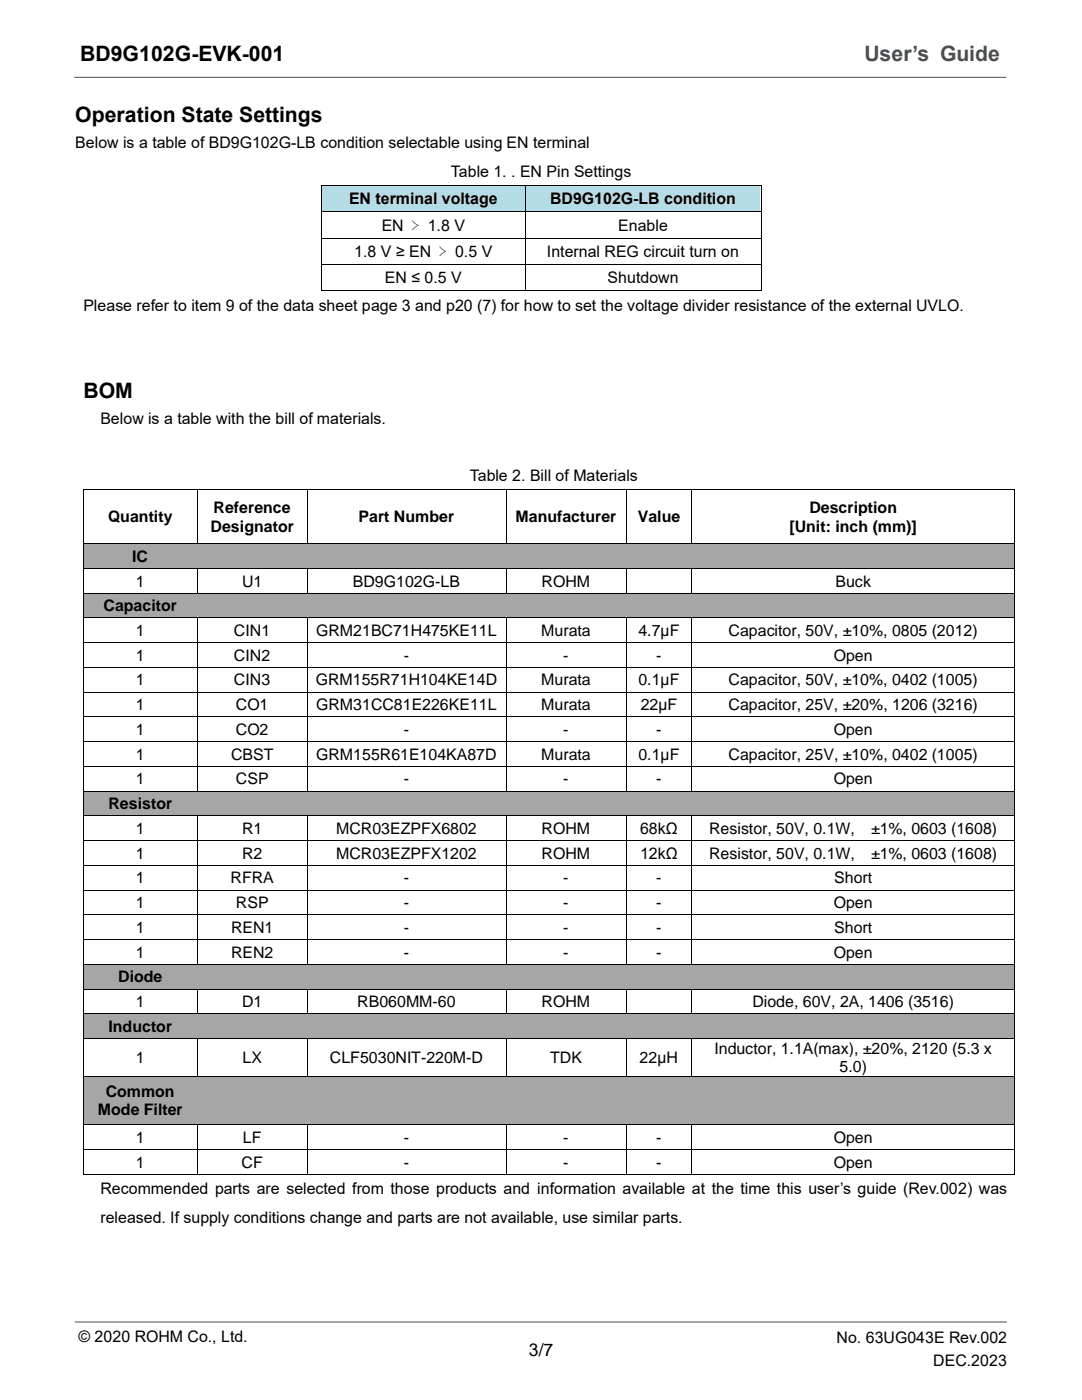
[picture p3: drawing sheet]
<svg xmlns="http://www.w3.org/2000/svg" width="216mm" height="279mm" viewBox="0 0 216 279" stroke-linecap="round" stroke-linejoin="round" font-family="sans-serif">
<defs><g id="words">
<g font-size="4.2">
<text x="16" y="12.2">BD9G102G-EVK-001</text>
<text x="15" y="24.3">Operation State Settings</text>
<text x="16.6" y="79.4">BOM</text>
</g>
<text font-size="4.2" fill="#444f58" x="172.5" y="12.2">User’s Guide</text>
<text font-size="3.5" x="105.6" y="270.7">3/7</text>
<g font-size="3.2">
<text x="15" y="29.6">Below is a table of BD9G102G-LB condition selectable using EN terminal</text>
<text x="90" y="35.3">Table 1. . EN Pin Settings</text>
<text x="69.7" y="40.8">EN terminal voltage</text>
<text x="109.8" y="40.8">BD9G102G-LB condition</text>
<text x="76.2" y="46">EN ≻ 1.8 V</text>
<text x="123.4" y="46.1">Enable</text>
<text x="70.7" y="51.3">1.8 V ≥ EN ≻ 0.5 V</text>
<text x="109.2" y="51.3">Internal REG circuit turn on</text>
<text x="76.8" y="56.6">EN ≤ 0.5 V</text>
<text x="121.3" y="56.6">Shutdown</text>
<text x="16.6" y="62.1">Please refer to item 9 of the data sheet page 3 and p20 (7) for how to set the voltage divider resistance of the external UVLO.</text>
<text x="20" y="84.7">Below is a table with the bill of materials.</text>
<text x="93.7" y="96">Table 2. Bill of Materials</text>
<text x="21.6" y="104.3">Quantity</text>
<text x="42" y="106.1">Designator</text>
<text x="42.6" y="102.5">Reference</text>
<text x="71.6" y="104.3">Part Number</text>
<text x="102.9" y="104.3">Manufacturer</text>
<text x="127.3" y="104.3">Value</text>
<text x="157.6" y="106.1">[Unit: inch (mm)]</text>
<text x="161.5" y="102.5">Description</text>
<text x="26.4" y="112.1">IC</text>
<text x="27.1" y="117.1">1</text>
<text x="48.3" y="117.1">U1</text>
<text x="70.4" y="117.1">BD9G102G-LB</text>
<text x="108.1" y="117.1">ROHM</text>
<text x="166.7" y="117.1">Buck</text>
<text x="20.7" y="122">Capacitor</text>
<text x="27.1" y="126.9">1</text>
<text x="27.1" y="131.9">1</text>
<text x="46.7" y="126.9">CIN1</text>
<text x="46.7" y="131.9">CIN2</text>
<text x="63.1" y="126.9">GRM21BC71H475KE11L</text>
<text x="80.6" y="131.9">-</text>
<text x="108" y="126.9">Murata</text>
<text x="112.4" y="131.9">-</text>
<text x="127.4" y="126.9">4.7µF</text>
<text x="131" y="131.9">-</text>
<text x="145.4" y="126.9">Capacitor, 50V, ±10%, 0805 (2012)</text>
<text x="166.4" y="131.9">Open</text>
<text x="27.1" y="136.8">1</text>
<text x="46.7" y="136.8">CIN3</text>
<text x="63" y="136.8">GRM155R71H104KE14D</text>
<text x="108" y="136.8">Murata</text>
<text x="127.4" y="136.8">0.1µF</text>
<text x="145.4" y="136.8">Capacitor, 50V, ±10%, 0402 (1005)</text>
<text x="27.1" y="141.8">1</text>
<text x="47.1" y="141.8">CO1</text>
<text x="63.1" y="141.8">GRM31CC81E226KE11L</text>
<text x="108" y="141.8">Murata</text>
<text x="127.9" y="141.8">22µF</text>
<text x="145.4" y="141.8">Capacitor, 25V, ±20%, 1206 (3216)</text>
<text x="27.1" y="146.7">1</text>
<text x="47.1" y="146.7">CO2</text>
<text x="80.6" y="146.7">-</text>
<text x="112.4" y="146.7">-</text>
<text x="131" y="146.7">-</text>
<text x="166.4" y="146.7">Open</text>
<text x="27.1" y="151.6">1</text>
<text x="46.1" y="151.6">CBST</text>
<text x="63.1" y="151.6">GRM155R61E104KA87D</text>
<text x="108" y="151.6">Murata</text>
<text x="127.4" y="151.6">0.1µF</text>
<text x="145.4" y="151.6">Capacitor, 25V, ±10%, 0402 (1005)</text>
<text x="21.6" y="161.5">Resistor</text>
<text x="27.1" y="156.6">1</text>
<text x="47.1" y="156.6">CSP</text>
<text x="80.6" y="156.6">-</text>
<text x="112.4" y="156.6">-</text>
<text x="131" y="156.6">-</text>
<text x="166.4" y="156.6">Open</text>
<text x="27.1" y="166.4">1</text>
<text x="48.3" y="166.4">R1</text>
<text x="67.1" y="166.4">MCR03EZPFX6802</text>
<text x="108.1" y="166.4">ROHM</text>
<text x="127.7" y="166.4">68kΩ</text>
<text x="141.5" y="166.4">Resistor, 50V, 0.1W,</text>
<text x="173.8" y="166.4">±1%, 0603 (1608)</text>
<text x="27.1" y="171.4">1</text>
<text x="48.3" y="171.4">R2</text>
<text x="67.1" y="171.4">MCR03EZPFX1202</text>
<text x="108.1" y="171.4">ROHM</text>
<text x="127.7" y="171.4">12kΩ</text>
<text x="141.5" y="171.4">Resistor, 50V, 0.1W,</text>
<text x="173.8" y="171.4">±1%, 0603 (1608)</text>
<text x="27.1" y="176.3">1</text>
<text x="46" y="176.3">RFRA</text>
<text x="80.6" y="176.3">-</text>
<text x="112.4" y="176.3">-</text>
<text x="131" y="176.3">-</text>
<text x="166.5" y="176.3">Short</text>
<text x="27.1" y="181.3">1</text>
<text x="47.1" y="181.3">RSP</text>
<text x="80.6" y="181.3">-</text>
<text x="112.4" y="181.3">-</text>
<text x="131" y="181.3">-</text>
<text x="166.4" y="181.3">Open</text>
<text x="27.1" y="186.2">1</text>
<text x="27.1" y="191.2">1</text>
<text x="46.1" y="186.2">REN1</text>
<text x="46.1" y="191.2">REN2</text>
<text x="80.6" y="186.2">-</text>
<text x="80.6" y="191.2">-</text>
<text x="112.4" y="186.2">-</text>
<text x="112.4" y="191.2">-</text>
<text x="131" y="186.2">-</text>
<text x="131" y="191.2">-</text>
<text x="166.4" y="191.2">Open</text>
<text x="166.5" y="186.2">Short</text>
<text x="23.6" y="196.1">Diode</text>
<text x="27.1" y="201">1</text>
<text x="48.3" y="201">D1</text>
<text x="71.3" y="201">RB060MM-60</text>
<text x="108.1" y="201">ROHM</text>
<text x="150.1" y="201">Diode, 60V, 2A, 1406 (3516)</text>
<text x="21.6" y="206">Inductor</text>
<text x="27.1" y="212.2">1</text>
<text x="48.4" y="212.2">LX</text>
<text x="65.8" y="212.2">CLF5030NIT-220M-D</text>
<text x="109.8" y="212.2">TDK</text>
<text x="127.7" y="212.2">22µH</text>
<text x="142.6" y="210.3">Inductor, 1.1A(max), ±20%, 2120 (5.3 x</text>
<text x="167.5" y="214">5.0)</text>
<text x="21.1" y="218.9">Common</text>
<text x="19.5" y="222.6">Mode Filter</text>
<text x="27.1" y="228.1">1</text>
<text x="27.1" y="233">1</text>
<text x="48.2" y="233">CF</text>
<text x="48.5" y="228.1">LF</text>
<text x="80.6" y="228.1">-</text>
<text x="80.6" y="233">-</text>
<text x="112.4" y="228.1">-</text>
<text x="112.4" y="233">-</text>
<text x="131" y="228.1">-</text>
<text x="131" y="233">-</text>
<text x="166.4" y="228.1">Open</text>
<text x="166.4" y="233">Open</text>
<text x="20" y="238.4">Recommended parts are selected from those products and information available at the time this user’s guide (Rev.002) was</text>
<text x="20" y="244.1">released. If supply conditions change and parts are not available, use similar parts.</text>
<text x="15.7" y="267.9">© 2020 ROHM Co., Ltd.</text>
<text x="167" y="268.1">No. 63UG043E Rev.002</text>
<text x="186.3" y="272.6">DEC.2023</text>
</g>
</g></defs>
<path d="M14.8 15.4h186M14.9 263.9h186" fill="none" stroke="#444f58" stroke-width=".2"/>
<g fill="#b3dce7">
<path d="M64.2 37.1h40.5v5.1h-40.5z" fill-rule="evenodd"/>
<path d="M66.1 37.9h36.8v3.6h-36.8z" fill-rule="evenodd"/>
<path d="M104.9 37.1h46.9v5.1h-46.9z" fill-rule="evenodd"/>
<path d="M106.7 37.9h43.2v3.6h-43.2z" fill-rule="evenodd"/>
</g>
<g fill="#000">
<path d="M64.1 36.9h.1v.2h-.1z" fill-rule="evenodd"/>
<path d="M64.1 36.9h.1v.2h-.1z" fill-rule="evenodd"/>
<path d="M104.7 36.9h.2v.2h-.2z" fill-rule="evenodd"/>
<path d="M151.8 36.9h.2v.2h-.2z" fill-rule="evenodd"/>
<path d="M151.8 36.9h.2v.2h-.2z" fill-rule="evenodd"/>
<path d="M64.1 42.2h.1v.2h-.1z" fill-rule="evenodd"/>
<path d="M64.1 47.5h.1v.1h-.1z" fill-rule="evenodd"/>
<path d="M64.1 52.7h.1v.2h-.1z" fill-rule="evenodd"/>
<path d="M64.1 58h.1v.1h-.1z" fill-rule="evenodd"/>
<path d="M64.1 58h.1v.1h-.1z" fill-rule="evenodd"/>
<path d="M104.7 42.2h.2v.2h-.2z" fill-rule="evenodd"/>
<path d="M104.7 47.5h.2v.1h-.2z" fill-rule="evenodd"/>
<path d="M104.7 52.7h.2v.2h-.2z" fill-rule="evenodd"/>
<path d="M104.7 58h.2v.1h-.2z" fill-rule="evenodd"/>
<path d="M151.8 42.2h.2v.2h-.2z" fill-rule="evenodd"/>
<path d="M151.8 47.5h.2v.1h-.2z" fill-rule="evenodd"/>
<path d="M151.8 52.7h.2v.2h-.2z" fill-rule="evenodd"/>
<path d="M151.8 58h.2v.1h-.2z" fill-rule="evenodd"/>
<path d="M151.8 58h.2v.1h-.2z" fill-rule="evenodd"/>
</g>
<g fill="none" stroke="#000" stroke-width=".2">
<path d="M64.2 37.1v5.1M64.2 37h40.5M104.8 37.1v5.1M104.9 37h46.9M151.9 37.1v5.1M64.2 42.4v5.1M64.2 47.6v5.1M64.2 52.9v5.1M64.2 42.3h40.5M64.2 47.5h40.5M64.2 52.8h40.5M64.2 58h40.5"/>
<path d="M104.8 42.4v5.1M104.8 47.6v5.1M104.8 52.9v5.1M104.9 42.3h46.9M104.9 47.5h46.9M104.9 52.8h46.9M104.9 58h46.9M151.9 42.4v5.1M151.9 47.6v5.1M151.9 52.9v5.1"/>
</g>
<g fill="#fff">
<path d="M16.7 97.8h22.6v10.6h-22.6z" fill-rule="evenodd"/>
<path d="M18.3 101.3h19.3v3.7h-19.3z" fill-rule="evenodd"/>
<path d="M39.4 97.8h21.8v10.6h-21.8z" fill-rule="evenodd"/>
<path d="M41.2 99.5h18.3v3.6h-18.3z" fill-rule="evenodd"/>
<path d="M41.2 103.1h18.3v3.7h-18.3z" fill-rule="evenodd"/>
<path d="M61.3 97.8h39.6v10.6h-39.6z" fill-rule="evenodd"/>
<path d="M63 101.3h36.2v3.7h-36.2z" fill-rule="evenodd"/>
<path d="M101 97.8h23.9v10.6h-23.9z" fill-rule="evenodd"/>
<path d="M102.7 101.3h20.5v3.7h-20.5z" fill-rule="evenodd"/>
<path d="M125 97.8h12.9v10.6h-12.9z" fill-rule="evenodd"/>
<path d="M126.7 101.3h9.6v3.7h-9.6z" fill-rule="evenodd"/>
<path d="M138 97.8h64.4v10.6h-64.4z" fill-rule="evenodd"/>
<path d="M139.8 99.5h61v3.6h-61z" fill-rule="evenodd"/>
<path d="M139.8 103.1h61v3.7h-61z" fill-rule="evenodd"/>
</g>
<g fill="#000">
<path d="M16.5 97.7h.2v.1h-.2z" fill-rule="evenodd"/>
<path d="M16.5 97.7h.2v.1h-.2z" fill-rule="evenodd"/>
<path d="M39.3 97.7h.2v.1h-.2z" fill-rule="evenodd"/>
<path d="M61.2 97.7h.2v.1h-.2z" fill-rule="evenodd"/>
<path d="M100.9 97.7h.2v.1h-.2z" fill-rule="evenodd"/>
<path d="M124.9 97.7h.2v.1h-.2z" fill-rule="evenodd"/>
<path d="M137.9 97.7h.2v.1h-.2z" fill-rule="evenodd"/>
<path d="M202.5 97.7h.1v.1h-.1z" fill-rule="evenodd"/>
<path d="M202.5 97.7h.1v.1h-.1z" fill-rule="evenodd"/>
</g>
<g fill="none" stroke="#000" stroke-width=".2">
<path d="M16.6 97.8v10.6M16.7 97.8h22.6M39.4 97.8v10.6M39.5 97.8h21.7M61.3 97.8v10.6M61.4 97.8h39.5M101 97.8v10.6M101.1 97.8h23.8M125 97.8v10.6M125.1 97.8h12.8M138 97.8v10.6M138.1 97.8h64.4"/>
<path d="M202.6 97.8v10.6"/>
</g>
<g fill="#a6a6a6">
<path d="M16.7 108.6h22.7v4.7h-22.7z" fill-rule="evenodd"/>
<path d="M18.3 109.2h19.3v3.6h-19.3z" fill-rule="evenodd"/>
<path d="M39.4 108.6h21.9v4.7h-21.9z" fill-rule="evenodd"/>
<path d="M41.2 109.2h18.3v3.6h-18.3z" fill-rule="evenodd"/>
<path d="M61.3 108.6h39.7v4.7h-39.7z" fill-rule="evenodd"/>
<path d="M63 109.2h36.2v3.6h-36.2z" fill-rule="evenodd"/>
<path d="M101 108.6h24v4.7h-24z" fill-rule="evenodd"/>
<path d="M102.7 109.2h20.5v3.6h-20.5z" fill-rule="evenodd"/>
<path d="M125 108.6h13v4.7h-13z" fill-rule="evenodd"/>
<path d="M126.7 109.2h9.6v3.6h-9.6z" fill-rule="evenodd"/>
<path d="M138 108.6h64.4v4.7h-64.4z" fill-rule="evenodd"/>
<path d="M139.8 109.2h61v3.6h-61z" fill-rule="evenodd"/>
</g>
<g fill="#000">
<path d="M16.5 108.4h.2v.2h-.2z" fill-rule="evenodd"/>
<path d="M39.3 108.4h.2v.2h-.2z" fill-rule="evenodd"/>
<path d="M39.5 108.4h.2v.2h-.2z" fill-rule="evenodd"/>
<path d="M61.2 108.4h.2v.2h-.2z" fill-rule="evenodd"/>
<path d="M61.4 108.4h.2v.2h-.2z" fill-rule="evenodd"/>
<path d="M100.9 108.4h.2v.2h-.2z" fill-rule="evenodd"/>
<path d="M101.1 108.4h.1v.2h-.1z" fill-rule="evenodd"/>
<path d="M124.9 108.4h.2v.2h-.2z" fill-rule="evenodd"/>
<path d="M125.1 108.4h.1v.2h-.1z" fill-rule="evenodd"/>
<path d="M137.9 108.4h.2v.2h-.2z" fill-rule="evenodd"/>
<path d="M138.1 108.4h.2v.2h-.2z" fill-rule="evenodd"/>
<path d="M202.5 108.4h.1v.2h-.1z" fill-rule="evenodd"/>
</g>
<path d="M16.6 108.6v4.7M16.7 108.5h22.6M39.7 108.5h21.5M61.6 108.5h39.3M101.2 108.5h23.7M125.2 108.5h12.7M138.3 108.5h64.2M202.6 108.6v4.7" fill="none" stroke="#000" stroke-width=".2"/>
<g fill="#fff">
<path d="M16.7 113.6h22.6v4.7h-22.6z" fill-rule="evenodd"/>
<path d="M18.3 114.1h19.3v3.6h-19.3z" fill-rule="evenodd"/>
<path d="M39.4 113.6h21.8v4.7h-21.8z" fill-rule="evenodd"/>
<path d="M41.2 114.1h18.3v3.6h-18.3z" fill-rule="evenodd"/>
<path d="M61.3 113.6h39.6v4.7h-39.6z" fill-rule="evenodd"/>
<path d="M63 114.1h36.2v3.6h-36.2z" fill-rule="evenodd"/>
<path d="M101 113.6h23.9v4.7h-23.9z" fill-rule="evenodd"/>
<path d="M102.7 114.1h20.5v3.6h-20.5z" fill-rule="evenodd"/>
<path d="M125 113.6h12.9v4.7h-12.9z" fill-rule="evenodd"/>
<path d="M126.7 114.1h9.6v3.6h-9.6z" fill-rule="evenodd"/>
<path d="M138 113.6h64.4v4.7h-64.4z" fill-rule="evenodd"/>
<path d="M139.8 114.1h61v3.6h-61z" fill-rule="evenodd"/>
</g>
<g fill="#000">
<path d="M16.5 113.3h.2v.2h-.2z" fill-rule="evenodd"/>
<path d="M39.3 113.3h.2v.2h-.2z" fill-rule="evenodd"/>
<path d="M39.5 113.3h.2v.2h-.2z" fill-rule="evenodd"/>
<path d="M61.2 113.3h.2v.2h-.2z" fill-rule="evenodd"/>
<path d="M61.4 113.3h.2v.2h-.2z" fill-rule="evenodd"/>
<path d="M100.9 113.3h.2v.2h-.2z" fill-rule="evenodd"/>
<path d="M101.1 113.3h.1v.2h-.1z" fill-rule="evenodd"/>
<path d="M124.9 113.3h.2v.2h-.2z" fill-rule="evenodd"/>
<path d="M125.1 113.3h.1v.2h-.1z" fill-rule="evenodd"/>
<path d="M137.9 113.3h.2v.2h-.2z" fill-rule="evenodd"/>
<path d="M138.1 113.3h.2v.2h-.2z" fill-rule="evenodd"/>
<path d="M202.5 113.3h.1v.2h-.1z" fill-rule="evenodd"/>
</g>
<g fill="none" stroke="#000" stroke-width=".2">
<path d="M16.6 113.5v4.8M16.7 113.4h22.6M39.4 113.5v4.8M39.7 113.4h21.5M61.3 113.5v4.8M61.6 113.4h39.3M101 113.5v4.8M101.2 113.4h23.7M125 113.5v4.8M125.2 113.4h12.7M138 113.5v4.8M138.3 113.4h64.2"/>
<path d="M202.6 113.5v4.8"/>
</g>
<g fill="#a6a6a6">
<path d="M16.7 118.5h22.7v4.7h-22.7z" fill-rule="evenodd"/>
<path d="M18.3 119h19.3v3.7h-19.3z" fill-rule="evenodd"/>
<path d="M39.4 118.5h21.9v4.7h-21.9z" fill-rule="evenodd"/>
<path d="M41.2 119h18.3v3.7h-18.3z" fill-rule="evenodd"/>
<path d="M61.3 118.5h39.7v4.7h-39.7z" fill-rule="evenodd"/>
<path d="M63 119h36.2v3.7h-36.2z" fill-rule="evenodd"/>
<path d="M101 118.5h24v4.7h-24z" fill-rule="evenodd"/>
<path d="M102.7 119h20.5v3.7h-20.5z" fill-rule="evenodd"/>
<path d="M125 118.5h13v4.7h-13z" fill-rule="evenodd"/>
<path d="M126.7 119h9.6v3.7h-9.6z" fill-rule="evenodd"/>
<path d="M138 118.5h64.4v4.7h-64.4z" fill-rule="evenodd"/>
<path d="M139.8 119h61v3.7h-61z" fill-rule="evenodd"/>
</g>
<g fill="#000">
<path d="M16.5 118.3h.2v.2h-.2z" fill-rule="evenodd"/>
<path d="M39.3 118.3h.2v.2h-.2z" fill-rule="evenodd"/>
<path d="M39.5 118.3h.2v.2h-.2z" fill-rule="evenodd"/>
<path d="M61.2 118.3h.2v.2h-.2z" fill-rule="evenodd"/>
<path d="M61.4 118.3h.2v.2h-.2z" fill-rule="evenodd"/>
<path d="M100.9 118.3h.2v.2h-.2z" fill-rule="evenodd"/>
<path d="M101.1 118.3h.1v.2h-.1z" fill-rule="evenodd"/>
<path d="M124.9 118.3h.2v.2h-.2z" fill-rule="evenodd"/>
<path d="M125.1 118.3h.1v.2h-.1z" fill-rule="evenodd"/>
<path d="M137.9 118.3h.2v.2h-.2z" fill-rule="evenodd"/>
<path d="M138.1 118.3h.2v.2h-.2z" fill-rule="evenodd"/>
<path d="M202.5 118.3h.1v.2h-.1z" fill-rule="evenodd"/>
</g>
<path d="M16.6 118.5v4.7M16.7 118.4h22.6M39.7 118.4h21.5M61.6 118.4h39.3M101.2 118.4h23.7M125.2 118.4h12.7M138.3 118.4h64.2M202.6 118.5v4.7" fill="none" stroke="#000" stroke-width=".2"/>
<g fill="#fff">
<path d="M16.7 123.4h22.6v4.8h-22.6z" fill-rule="evenodd"/>
<path d="M18.3 124h19.3v3.6h-19.3z" fill-rule="evenodd"/>
<path d="M39.4 123.4h21.8v4.8h-21.8z" fill-rule="evenodd"/>
<path d="M41.2 124h18.3v3.6h-18.3z" fill-rule="evenodd"/>
<path d="M61.3 123.4h39.6v4.8h-39.6z" fill-rule="evenodd"/>
<path d="M63 124h36.2v3.6h-36.2z" fill-rule="evenodd"/>
<path d="M101 123.4h23.9v4.8h-23.9z" fill-rule="evenodd"/>
<path d="M102.7 124h20.5v3.6h-20.5z" fill-rule="evenodd"/>
<path d="M125 123.4h12.9v4.8h-12.9z" fill-rule="evenodd"/>
<path d="M126.7 124h9.6v3.6h-9.6z" fill-rule="evenodd"/>
<path d="M138 123.4h64.4v4.8h-64.4z" fill-rule="evenodd"/>
<path d="M139.8 124h61v3.6h-61z" fill-rule="evenodd"/>
</g>
<g fill="#000">
<path d="M16.5 123.2h.2v.2h-.2z" fill-rule="evenodd"/>
<path d="M39.3 123.2h.2v.2h-.2z" fill-rule="evenodd"/>
<path d="M39.5 123.2h.2v.2h-.2z" fill-rule="evenodd"/>
<path d="M61.2 123.2h.2v.2h-.2z" fill-rule="evenodd"/>
<path d="M61.4 123.2h.2v.2h-.2z" fill-rule="evenodd"/>
<path d="M100.9 123.2h.2v.2h-.2z" fill-rule="evenodd"/>
<path d="M101.1 123.2h.1v.2h-.1z" fill-rule="evenodd"/>
<path d="M124.9 123.2h.2v.2h-.2z" fill-rule="evenodd"/>
<path d="M125.1 123.2h.1v.2h-.1z" fill-rule="evenodd"/>
<path d="M137.9 123.2h.2v.2h-.2z" fill-rule="evenodd"/>
<path d="M138.1 123.2h.2v.2h-.2z" fill-rule="evenodd"/>
<path d="M202.5 123.2h.1v.2h-.1z" fill-rule="evenodd"/>
</g>
<g fill="none" stroke="#000" stroke-width=".2">
<path d="M16.6 123.4v4.8M16.7 123.3h22.6M39.4 123.4v4.8M39.7 123.3h21.5M61.3 123.4v4.8M61.6 123.3h39.3M101 123.4v4.8M101.2 123.3h23.7M125 123.4v4.8M125.2 123.3h12.7M138 123.4v4.8M138.3 123.3h64.2"/>
<path d="M202.6 123.4v4.8"/>
</g>
<g fill="#fff">
<path d="M16.7 128.4h22.6v4.7h-22.6z" fill-rule="evenodd"/>
<path d="M18.3 128.9h19.3v3.7h-19.3z" fill-rule="evenodd"/>
<path d="M39.4 128.4h21.8v4.7h-21.8z" fill-rule="evenodd"/>
<path d="M41.2 128.9h18.3v3.7h-18.3z" fill-rule="evenodd"/>
<path d="M61.3 128.4h39.6v4.7h-39.6z" fill-rule="evenodd"/>
<path d="M63 128.9h36.2v3.7h-36.2z" fill-rule="evenodd"/>
<path d="M101 128.4h23.9v4.7h-23.9z" fill-rule="evenodd"/>
<path d="M102.7 128.9h20.5v3.7h-20.5z" fill-rule="evenodd"/>
<path d="M125 128.4h12.9v4.7h-12.9z" fill-rule="evenodd"/>
<path d="M126.7 128.9h9.6v3.7h-9.6z" fill-rule="evenodd"/>
<path d="M138 128.4h64.4v4.7h-64.4z" fill-rule="evenodd"/>
<path d="M139.8 128.9h61v3.7h-61z" fill-rule="evenodd"/>
</g>
<g fill="#000">
<path d="M16.5 128.2h.2v.1h-.2z" fill-rule="evenodd"/>
<path d="M39.3 128.2h.2v.1h-.2z" fill-rule="evenodd"/>
<path d="M61.2 128.2h.2v.1h-.2z" fill-rule="evenodd"/>
<path d="M100.9 128.2h.2v.1h-.2z" fill-rule="evenodd"/>
<path d="M124.9 128.2h.2v.1h-.2z" fill-rule="evenodd"/>
<path d="M137.9 128.2h.2v.1h-.2z" fill-rule="evenodd"/>
<path d="M202.5 128.2h.1v.1h-.1z" fill-rule="evenodd"/>
</g>
<g fill="none" stroke="#000" stroke-width=".2">
<path d="M16.6 128.3v4.8M16.7 128.2h22.6M39.4 128.3v4.8M39.5 128.2h21.7M61.3 128.3v4.8M61.4 128.2h39.5M101 128.3v4.8M101.1 128.2h23.8M125 128.3v4.8M125.1 128.2h12.8M138 128.3v4.8M138.1 128.2h64.4"/>
<path d="M202.6 128.3v4.8"/>
</g>
<g fill="#fff">
<path d="M16.7 133.3h22.6v4.8h-22.6z" fill-rule="evenodd"/>
<path d="M18.3 133.8h19.3v3.7h-19.3z" fill-rule="evenodd"/>
<path d="M39.4 133.3h21.8v4.8h-21.8z" fill-rule="evenodd"/>
<path d="M41.2 133.8h18.3v3.7h-18.3z" fill-rule="evenodd"/>
<path d="M61.3 133.3h39.6v4.8h-39.6z" fill-rule="evenodd"/>
<path d="M63 133.8h36.2v3.7h-36.2z" fill-rule="evenodd"/>
<path d="M101 133.3h23.9v4.8h-23.9z" fill-rule="evenodd"/>
<path d="M102.7 133.8h20.5v3.7h-20.5z" fill-rule="evenodd"/>
<path d="M125 133.3h12.9v4.8h-12.9z" fill-rule="evenodd"/>
<path d="M126.7 133.8h9.6v3.7h-9.6z" fill-rule="evenodd"/>
<path d="M138 133.3h64.4v4.8h-64.4z" fill-rule="evenodd"/>
<path d="M139.8 133.8h61v3.7h-61z" fill-rule="evenodd"/>
</g>
<g fill="#000">
<path d="M16.5 133.1h.2v.2h-.2z" fill-rule="evenodd"/>
<path d="M39.3 133.1h.2v.2h-.2z" fill-rule="evenodd"/>
<path d="M61.2 133.1h.2v.2h-.2z" fill-rule="evenodd"/>
<path d="M100.9 133.1h.2v.2h-.2z" fill-rule="evenodd"/>
<path d="M124.9 133.1h.2v.2h-.2z" fill-rule="evenodd"/>
<path d="M137.9 133.1h.2v.2h-.2z" fill-rule="evenodd"/>
<path d="M202.5 133.1h.1v.2h-.1z" fill-rule="evenodd"/>
</g>
<g fill="none" stroke="#000" stroke-width=".2">
<path d="M16.6 133.3v4.8M16.7 133.2h22.6M39.4 133.3v4.8M39.5 133.2h21.7M61.3 133.3v4.8M61.4 133.2h39.5M101 133.3v4.8M101.1 133.2h23.8M125 133.3v4.8M125.1 133.2h12.8M138 133.3v4.8M138.1 133.2h64.4"/>
<path d="M202.6 133.3v4.8"/>
</g>
<g fill="#fff">
<path d="M16.7 138.2h22.6v4.8h-22.6z" fill-rule="evenodd"/>
<path d="M18.3 138.8h19.3v3.6h-19.3z" fill-rule="evenodd"/>
<path d="M39.4 138.2h21.8v4.8h-21.8z" fill-rule="evenodd"/>
<path d="M41.2 138.8h18.3v3.6h-18.3z" fill-rule="evenodd"/>
<path d="M61.3 138.2h39.6v4.8h-39.6z" fill-rule="evenodd"/>
<path d="M63 138.8h36.2v3.6h-36.2z" fill-rule="evenodd"/>
<path d="M101 138.2h23.9v4.8h-23.9z" fill-rule="evenodd"/>
<path d="M102.7 138.8h20.5v3.6h-20.5z" fill-rule="evenodd"/>
<path d="M125 138.2h12.9v4.8h-12.9z" fill-rule="evenodd"/>
<path d="M126.7 138.8h9.6v3.6h-9.6z" fill-rule="evenodd"/>
<path d="M138 138.2h64.4v4.8h-64.4z" fill-rule="evenodd"/>
<path d="M139.8 138.8h61v3.6h-61z" fill-rule="evenodd"/>
</g>
<g fill="#000">
<path d="M16.5 138.1h.2v.1h-.2z" fill-rule="evenodd"/>
<path d="M39.3 138.1h.2v.1h-.2z" fill-rule="evenodd"/>
<path d="M61.2 138.1h.2v.1h-.2z" fill-rule="evenodd"/>
<path d="M100.9 138.1h.2v.1h-.2z" fill-rule="evenodd"/>
<path d="M124.9 138.1h.2v.1h-.2z" fill-rule="evenodd"/>
<path d="M137.9 138.1h.2v.1h-.2z" fill-rule="evenodd"/>
<path d="M202.5 138.1h.1v.1h-.1z" fill-rule="evenodd"/>
</g>
<g fill="none" stroke="#000" stroke-width=".2">
<path d="M16.6 138.2v4.8M16.7 138.2h22.6M39.4 138.2v4.8M39.5 138.2h21.7M61.3 138.2v4.8M61.4 138.2h39.5M101 138.2v4.8M101.1 138.2h23.8M125 138.2v4.8M125.1 138.2h12.8M138 138.2v4.8M138.1 138.2h64.4"/>
<path d="M202.6 138.2v4.8"/>
</g>
<g fill="#fff">
<path d="M16.7 143.2h22.6v4.7h-22.6z" fill-rule="evenodd"/>
<path d="M18.3 143.7h19.3v3.7h-19.3z" fill-rule="evenodd"/>
<path d="M39.4 143.2h21.8v4.7h-21.8z" fill-rule="evenodd"/>
<path d="M41.2 143.7h18.3v3.7h-18.3z" fill-rule="evenodd"/>
<path d="M61.3 143.2h39.6v4.7h-39.6z" fill-rule="evenodd"/>
<path d="M63 143.7h36.2v3.7h-36.2z" fill-rule="evenodd"/>
<path d="M101 143.2h23.9v4.7h-23.9z" fill-rule="evenodd"/>
<path d="M102.7 143.7h20.5v3.7h-20.5z" fill-rule="evenodd"/>
<path d="M125 143.2h12.9v4.7h-12.9z" fill-rule="evenodd"/>
<path d="M126.7 143.7h9.6v3.7h-9.6z" fill-rule="evenodd"/>
<path d="M138 143.2h64.4v4.7h-64.4z" fill-rule="evenodd"/>
<path d="M139.8 143.7h61v3.7h-61z" fill-rule="evenodd"/>
</g>
<g fill="#000">
<path d="M16.5 143h.2v.2h-.2z" fill-rule="evenodd"/>
<path d="M39.3 143h.2v.2h-.2z" fill-rule="evenodd"/>
<path d="M61.2 143h.2v.2h-.2z" fill-rule="evenodd"/>
<path d="M100.9 143h.2v.2h-.2z" fill-rule="evenodd"/>
<path d="M124.9 143h.2v.2h-.2z" fill-rule="evenodd"/>
<path d="M137.9 143h.2v.2h-.2z" fill-rule="evenodd"/>
<path d="M202.5 143h.1v.2h-.1z" fill-rule="evenodd"/>
</g>
<g fill="none" stroke="#000" stroke-width=".2">
<path d="M16.6 143.2v4.7M16.7 143.1h22.6M39.4 143.2v4.7M39.5 143.1h21.7M61.3 143.2v4.7M61.4 143.1h39.5M101 143.2v4.7M101.1 143.1h23.8M125 143.2v4.7M125.1 143.1h12.8M138 143.2v4.7M138.1 143.1h64.4"/>
<path d="M202.6 143.2v4.7"/>
</g>
<g fill="#fff">
<path d="M16.7 148.1h22.6v4.8h-22.6z" fill-rule="evenodd"/>
<path d="M18.3 148.7h19.3v3.6h-19.3z" fill-rule="evenodd"/>
<path d="M39.4 148.1h21.8v4.8h-21.8z" fill-rule="evenodd"/>
<path d="M41.2 148.7h18.3v3.6h-18.3z" fill-rule="evenodd"/>
<path d="M61.3 148.1h39.6v4.8h-39.6z" fill-rule="evenodd"/>
<path d="M63 148.7h36.2v3.6h-36.2z" fill-rule="evenodd"/>
<path d="M101 148.1h23.9v4.8h-23.9z" fill-rule="evenodd"/>
<path d="M102.7 148.7h20.5v3.6h-20.5z" fill-rule="evenodd"/>
<path d="M125 148.1h12.9v4.8h-12.9z" fill-rule="evenodd"/>
<path d="M126.7 148.7h9.6v3.6h-9.6z" fill-rule="evenodd"/>
<path d="M138 148.1h64.4v4.8h-64.4z" fill-rule="evenodd"/>
<path d="M139.8 148.7h61v3.6h-61z" fill-rule="evenodd"/>
</g>
<g fill="#000">
<path d="M16.5 147.9h.2v.2h-.2z" fill-rule="evenodd"/>
<path d="M39.3 147.9h.2v.2h-.2z" fill-rule="evenodd"/>
<path d="M61.2 147.9h.2v.2h-.2z" fill-rule="evenodd"/>
<path d="M100.9 147.9h.2v.2h-.2z" fill-rule="evenodd"/>
<path d="M124.9 147.9h.2v.2h-.2z" fill-rule="evenodd"/>
<path d="M137.9 147.9h.2v.2h-.2z" fill-rule="evenodd"/>
<path d="M202.5 147.9h.1v.2h-.1z" fill-rule="evenodd"/>
</g>
<g fill="none" stroke="#000" stroke-width=".2">
<path d="M16.6 148.1v4.8M16.7 148h22.6M39.4 148.1v4.8M39.5 148h21.7M61.3 148.1v4.8M61.4 148h39.5M101 148.1v4.8M101.1 148h23.8M125 148.1v4.8M125.1 148h12.8M138 148.1v4.8M138.1 148h64.4"/>
<path d="M202.6 148.1v4.8"/>
</g>
<g fill="#fff">
<path d="M16.7 153.1h22.6v4.7h-22.6z" fill-rule="evenodd"/>
<path d="M18.3 153.6h19.3v3.7h-19.3z" fill-rule="evenodd"/>
<path d="M39.4 153.1h21.8v4.7h-21.8z" fill-rule="evenodd"/>
<path d="M41.2 153.6h18.3v3.7h-18.3z" fill-rule="evenodd"/>
<path d="M61.3 153.1h39.6v4.7h-39.6z" fill-rule="evenodd"/>
<path d="M63 153.6h36.2v3.7h-36.2z" fill-rule="evenodd"/>
<path d="M101 153.1h23.9v4.7h-23.9z" fill-rule="evenodd"/>
<path d="M102.7 153.6h20.5v3.7h-20.5z" fill-rule="evenodd"/>
<path d="M125 153.1h12.9v4.7h-12.9z" fill-rule="evenodd"/>
<path d="M126.7 153.6h9.6v3.7h-9.6z" fill-rule="evenodd"/>
<path d="M138 153.1h64.4v4.7h-64.4z" fill-rule="evenodd"/>
<path d="M139.8 153.6h61v3.7h-61z" fill-rule="evenodd"/>
</g>
<g fill="#000">
<path d="M16.5 152.9h.2v.2h-.2z" fill-rule="evenodd"/>
<path d="M39.3 152.9h.2v.2h-.2z" fill-rule="evenodd"/>
<path d="M61.2 152.9h.2v.2h-.2z" fill-rule="evenodd"/>
<path d="M100.9 152.9h.2v.2h-.2z" fill-rule="evenodd"/>
<path d="M124.9 152.9h.2v.2h-.2z" fill-rule="evenodd"/>
<path d="M137.9 152.9h.2v.2h-.2z" fill-rule="evenodd"/>
<path d="M202.5 152.9h.1v.2h-.1z" fill-rule="evenodd"/>
</g>
<g fill="none" stroke="#000" stroke-width=".2">
<path d="M16.6 153.1v4.7M16.7 153h22.6M39.4 153.1v4.7M39.5 153h21.7M61.3 153.1v4.7M61.4 153h39.5M101 153.1v4.7M101.1 153h23.8M125 153.1v4.7M125.1 153h12.8M138 153.1v4.7M138.1 153h64.4"/>
<path d="M202.6 153.1v4.7"/>
</g>
<g fill="#a6a6a6">
<path d="M16.7 158h22.7v4.8h-22.7z" fill-rule="evenodd"/>
<path d="M18.3 158.6h19.3v3.6h-19.3z" fill-rule="evenodd"/>
<path d="M39.4 158h21.9v4.8h-21.9z" fill-rule="evenodd"/>
<path d="M41.2 158.6h18.3v3.6h-18.3z" fill-rule="evenodd"/>
<path d="M61.3 158h39.7v4.8h-39.7z" fill-rule="evenodd"/>
<path d="M63 158.6h36.2v3.6h-36.2z" fill-rule="evenodd"/>
<path d="M101 158h24v4.8h-24z" fill-rule="evenodd"/>
<path d="M102.7 158.6h20.5v3.6h-20.5z" fill-rule="evenodd"/>
<path d="M125 158h13v4.8h-13z" fill-rule="evenodd"/>
<path d="M126.7 158.6h9.6v3.6h-9.6z" fill-rule="evenodd"/>
<path d="M138 158h64.4v4.8h-64.4z" fill-rule="evenodd"/>
<path d="M139.8 158.6h61v3.6h-61z" fill-rule="evenodd"/>
</g>
<g fill="#000">
<path d="M16.5 157.8h.2v.2h-.2z" fill-rule="evenodd"/>
<path d="M39.3 157.8h.2v.2h-.2z" fill-rule="evenodd"/>
<path d="M39.5 157.8h.2v.2h-.2z" fill-rule="evenodd"/>
<path d="M61.2 157.8h.2v.2h-.2z" fill-rule="evenodd"/>
<path d="M61.4 157.8h.2v.2h-.2z" fill-rule="evenodd"/>
<path d="M100.9 157.8h.2v.2h-.2z" fill-rule="evenodd"/>
<path d="M101.1 157.8h.1v.2h-.1z" fill-rule="evenodd"/>
<path d="M124.9 157.8h.2v.2h-.2z" fill-rule="evenodd"/>
<path d="M125.1 157.8h.1v.2h-.1z" fill-rule="evenodd"/>
<path d="M137.9 157.8h.2v.2h-.2z" fill-rule="evenodd"/>
<path d="M138.1 157.8h.2v.2h-.2z" fill-rule="evenodd"/>
<path d="M202.5 157.8h.1v.2h-.1z" fill-rule="evenodd"/>
</g>
<path d="M16.6 158v4.8M16.7 157.9h22.6M39.7 157.9h21.5M61.6 157.9h39.3M101.2 157.9h23.7M125.2 157.9h12.7M138.3 157.9h64.2M202.6 158v4.8" fill="none" stroke="#000" stroke-width=".2"/>
<g fill="#fff">
<path d="M16.7 162.9h22.6v4.8h-22.6z" fill-rule="evenodd"/>
<path d="M18.3 163.5h19.3v3.7h-19.3z" fill-rule="evenodd"/>
<path d="M39.4 162.9h21.8v4.8h-21.8z" fill-rule="evenodd"/>
<path d="M41.2 163.5h18.3v3.7h-18.3z" fill-rule="evenodd"/>
<path d="M61.3 162.9h39.6v4.8h-39.6z" fill-rule="evenodd"/>
<path d="M63 163.5h36.2v3.7h-36.2z" fill-rule="evenodd"/>
<path d="M101 162.9h23.9v4.8h-23.9z" fill-rule="evenodd"/>
<path d="M102.7 163.5h20.5v3.7h-20.5z" fill-rule="evenodd"/>
<path d="M125 162.9h12.9v4.8h-12.9z" fill-rule="evenodd"/>
<path d="M126.7 163.5h9.6v3.7h-9.6z" fill-rule="evenodd"/>
<path d="M138 162.9h64.4v4.8h-64.4z" fill-rule="evenodd"/>
<path d="M139.8 163.5h61v3.7h-61z" fill-rule="evenodd"/>
</g>
<g fill="#000">
<path d="M16.5 162.8h.2v.1h-.2z" fill-rule="evenodd"/>
<path d="M39.3 162.8h.2v.1h-.2z" fill-rule="evenodd"/>
<path d="M39.5 162.8h.2v.1h-.2z" fill-rule="evenodd"/>
<path d="M61.2 162.8h.2v.1h-.2z" fill-rule="evenodd"/>
<path d="M61.4 162.8h.2v.1h-.2z" fill-rule="evenodd"/>
<path d="M100.9 162.8h.2v.1h-.2z" fill-rule="evenodd"/>
<path d="M101.1 162.8h.1v.1h-.1z" fill-rule="evenodd"/>
<path d="M124.9 162.8h.2v.1h-.2z" fill-rule="evenodd"/>
<path d="M125.1 162.8h.1v.1h-.1z" fill-rule="evenodd"/>
<path d="M137.9 162.8h.2v.1h-.2z" fill-rule="evenodd"/>
<path d="M138.1 162.8h.2v.1h-.2z" fill-rule="evenodd"/>
<path d="M202.5 162.8h.1v.1h-.1z" fill-rule="evenodd"/>
</g>
<g fill="none" stroke="#000" stroke-width=".2">
<path d="M16.6 162.9v4.8M16.7 162.8h22.6M39.4 162.9v4.8M39.7 162.8h21.5M61.3 162.9v4.8M61.6 162.8h39.3M101 162.9v4.8M101.2 162.8h23.7M125 162.9v4.8M125.2 162.8h12.7M138 162.9v4.8M138.3 162.8h64.2"/>
<path d="M202.6 162.9v4.8"/>
</g>
<g fill="#fff">
<path d="M16.7 167.9h22.6v4.7h-22.6z" fill-rule="evenodd"/>
<path d="M18.3 168.4h19.3v3.7h-19.3z" fill-rule="evenodd"/>
<path d="M39.4 167.9h21.8v4.7h-21.8z" fill-rule="evenodd"/>
<path d="M41.2 168.4h18.3v3.7h-18.3z" fill-rule="evenodd"/>
<path d="M61.3 167.9h39.6v4.7h-39.6z" fill-rule="evenodd"/>
<path d="M63 168.4h36.2v3.7h-36.2z" fill-rule="evenodd"/>
<path d="M101 167.9h23.9v4.7h-23.9z" fill-rule="evenodd"/>
<path d="M102.7 168.4h20.5v3.7h-20.5z" fill-rule="evenodd"/>
<path d="M125 167.9h12.9v4.7h-12.9z" fill-rule="evenodd"/>
<path d="M126.7 168.4h9.6v3.7h-9.6z" fill-rule="evenodd"/>
<path d="M138 167.9h64.4v4.7h-64.4z" fill-rule="evenodd"/>
<path d="M139.8 168.4h61v3.7h-61z" fill-rule="evenodd"/>
</g>
<g fill="#000">
<path d="M16.5 167.7h.2v.2h-.2z" fill-rule="evenodd"/>
<path d="M39.3 167.7h.2v.2h-.2z" fill-rule="evenodd"/>
<path d="M61.2 167.7h.2v.2h-.2z" fill-rule="evenodd"/>
<path d="M100.9 167.7h.2v.2h-.2z" fill-rule="evenodd"/>
<path d="M124.9 167.7h.2v.2h-.2z" fill-rule="evenodd"/>
<path d="M137.9 167.7h.2v.2h-.2z" fill-rule="evenodd"/>
<path d="M202.5 167.7h.1v.2h-.1z" fill-rule="evenodd"/>
</g>
<g fill="none" stroke="#000" stroke-width=".2">
<path d="M16.6 167.9v4.7M16.7 167.8h22.6M39.4 167.9v4.7M39.5 167.8h21.7M61.3 167.9v4.7M61.4 167.8h39.5M101 167.9v4.7M101.1 167.8h23.8M125 167.9v4.7M125.1 167.8h12.8M138 167.9v4.7M138.1 167.8h64.4"/>
<path d="M202.6 167.9v4.7"/>
</g>
<g fill="#fff">
<path d="M16.7 172.8h22.6v4.8h-22.6z" fill-rule="evenodd"/>
<path d="M18.3 173.4h19.3v3.6h-19.3z" fill-rule="evenodd"/>
<path d="M39.4 172.8h21.8v4.8h-21.8z" fill-rule="evenodd"/>
<path d="M41.2 173.4h18.3v3.6h-18.3z" fill-rule="evenodd"/>
<path d="M61.3 172.8h39.6v4.8h-39.6z" fill-rule="evenodd"/>
<path d="M63 173.4h36.2v3.6h-36.2z" fill-rule="evenodd"/>
<path d="M101 172.8h23.9v4.8h-23.9z" fill-rule="evenodd"/>
<path d="M102.7 173.4h20.5v3.6h-20.5z" fill-rule="evenodd"/>
<path d="M125 172.8h12.9v4.8h-12.9z" fill-rule="evenodd"/>
<path d="M126.7 173.4h9.6v3.6h-9.6z" fill-rule="evenodd"/>
<path d="M138 172.8h64.4v4.8h-64.4z" fill-rule="evenodd"/>
<path d="M139.8 173.4h61v3.6h-61z" fill-rule="evenodd"/>
</g>
<g fill="#000">
<path d="M16.5 172.6h.2v.2h-.2z" fill-rule="evenodd"/>
<path d="M39.3 172.6h.2v.2h-.2z" fill-rule="evenodd"/>
<path d="M61.2 172.6h.2v.2h-.2z" fill-rule="evenodd"/>
<path d="M100.9 172.6h.2v.2h-.2z" fill-rule="evenodd"/>
<path d="M124.9 172.6h.2v.2h-.2z" fill-rule="evenodd"/>
<path d="M137.9 172.6h.2v.2h-.2z" fill-rule="evenodd"/>
<path d="M202.5 172.6h.1v.2h-.1z" fill-rule="evenodd"/>
</g>
<g fill="none" stroke="#000" stroke-width=".2">
<path d="M16.6 172.8v4.8M16.7 172.7h22.6M39.4 172.8v4.8M39.5 172.7h21.7M61.3 172.8v4.8M61.4 172.7h39.5M101 172.8v4.8M101.1 172.7h23.8M125 172.8v4.8M125.1 172.7h12.8M138 172.8v4.8M138.1 172.7h64.4"/>
<path d="M202.6 172.8v4.8"/>
</g>
<g fill="#fff">
<path d="M16.7 177.7h22.6v4.8h-22.6z" fill-rule="evenodd"/>
<path d="M18.3 178.3h19.3v3.7h-19.3z" fill-rule="evenodd"/>
<path d="M39.4 177.7h21.8v4.8h-21.8z" fill-rule="evenodd"/>
<path d="M41.2 178.3h18.3v3.7h-18.3z" fill-rule="evenodd"/>
<path d="M61.3 177.7h39.6v4.8h-39.6z" fill-rule="evenodd"/>
<path d="M63 178.3h36.2v3.7h-36.2z" fill-rule="evenodd"/>
<path d="M101 177.7h23.9v4.8h-23.9z" fill-rule="evenodd"/>
<path d="M102.7 178.3h20.5v3.7h-20.5z" fill-rule="evenodd"/>
<path d="M125 177.7h12.9v4.8h-12.9z" fill-rule="evenodd"/>
<path d="M126.7 178.3h9.6v3.7h-9.6z" fill-rule="evenodd"/>
<path d="M138 177.7h64.4v4.8h-64.4z" fill-rule="evenodd"/>
<path d="M139.8 178.3h61v3.7h-61z" fill-rule="evenodd"/>
</g>
<g fill="#000">
<path d="M16.5 177.6h.2v.1h-.2z" fill-rule="evenodd"/>
<path d="M39.3 177.6h.2v.1h-.2z" fill-rule="evenodd"/>
<path d="M61.2 177.6h.2v.1h-.2z" fill-rule="evenodd"/>
<path d="M100.9 177.6h.2v.1h-.2z" fill-rule="evenodd"/>
<path d="M124.9 177.6h.2v.1h-.2z" fill-rule="evenodd"/>
<path d="M137.9 177.6h.2v.1h-.2z" fill-rule="evenodd"/>
<path d="M202.5 177.6h.1v.1h-.1z" fill-rule="evenodd"/>
</g>
<g fill="none" stroke="#000" stroke-width=".2">
<path d="M16.6 177.7v4.8M16.7 177.7h22.6M39.4 177.7v4.8M39.5 177.7h21.7M61.3 177.7v4.8M61.4 177.7h39.5M101 177.7v4.8M101.1 177.7h23.8M125 177.7v4.8M125.1 177.7h12.8M138 177.7v4.8M138.1 177.7h64.4"/>
<path d="M202.6 177.7v4.8"/>
</g>
<g fill="#fff">
<path d="M16.7 182.7h22.6v4.7h-22.6z" fill-rule="evenodd"/>
<path d="M18.3 183.2h19.3v3.7h-19.3z" fill-rule="evenodd"/>
<path d="M39.4 182.7h21.8v4.7h-21.8z" fill-rule="evenodd"/>
<path d="M41.2 183.2h18.3v3.7h-18.3z" fill-rule="evenodd"/>
<path d="M61.3 182.7h39.6v4.7h-39.6z" fill-rule="evenodd"/>
<path d="M63 183.2h36.2v3.7h-36.2z" fill-rule="evenodd"/>
<path d="M101 182.7h23.9v4.7h-23.9z" fill-rule="evenodd"/>
<path d="M102.7 183.2h20.5v3.7h-20.5z" fill-rule="evenodd"/>
<path d="M125 182.7h12.9v4.7h-12.9z" fill-rule="evenodd"/>
<path d="M126.7 183.2h9.6v3.7h-9.6z" fill-rule="evenodd"/>
<path d="M138 182.7h64.4v4.7h-64.4z" fill-rule="evenodd"/>
<path d="M139.8 183.2h61v3.7h-61z" fill-rule="evenodd"/>
</g>
<g fill="#000">
<path d="M16.5 182.5h.2v.2h-.2z" fill-rule="evenodd"/>
<path d="M39.3 182.5h.2v.2h-.2z" fill-rule="evenodd"/>
<path d="M61.2 182.5h.2v.2h-.2z" fill-rule="evenodd"/>
<path d="M100.9 182.5h.2v.2h-.2z" fill-rule="evenodd"/>
<path d="M124.9 182.5h.2v.2h-.2z" fill-rule="evenodd"/>
<path d="M137.9 182.5h.2v.2h-.2z" fill-rule="evenodd"/>
<path d="M202.5 182.5h.1v.2h-.1z" fill-rule="evenodd"/>
</g>
<g fill="none" stroke="#000" stroke-width=".2">
<path d="M16.6 182.7v4.7M16.7 182.6h22.6M39.4 182.7v4.7M39.5 182.6h21.7M61.3 182.7v4.7M61.4 182.6h39.5M101 182.7v4.7M101.1 182.6h23.8M125 182.7v4.7M125.1 182.6h12.8M138 182.7v4.7M138.1 182.6h64.4"/>
<path d="M202.6 182.7v4.7"/>
</g>
<g fill="#fff">
<path d="M16.7 187.6h22.6v4.8h-22.6z" fill-rule="evenodd"/>
<path d="M18.3 188.2h19.3v3.6h-19.3z" fill-rule="evenodd"/>
<path d="M39.4 187.6h21.8v4.8h-21.8z" fill-rule="evenodd"/>
<path d="M41.2 188.2h18.3v3.6h-18.3z" fill-rule="evenodd"/>
<path d="M61.3 187.6h39.6v4.8h-39.6z" fill-rule="evenodd"/>
<path d="M63 188.2h36.2v3.6h-36.2z" fill-rule="evenodd"/>
<path d="M101 187.6h23.9v4.8h-23.9z" fill-rule="evenodd"/>
<path d="M102.7 188.2h20.5v3.6h-20.5z" fill-rule="evenodd"/>
<path d="M125 187.6h12.9v4.8h-12.9z" fill-rule="evenodd"/>
<path d="M126.7 188.2h9.6v3.6h-9.6z" fill-rule="evenodd"/>
<path d="M138 187.6h64.4v4.8h-64.4z" fill-rule="evenodd"/>
<path d="M139.8 188.2h61v3.6h-61z" fill-rule="evenodd"/>
</g>
<g fill="#000">
<path d="M16.5 187.4h.2v.2h-.2z" fill-rule="evenodd"/>
<path d="M39.3 187.4h.2v.2h-.2z" fill-rule="evenodd"/>
<path d="M61.2 187.4h.2v.2h-.2z" fill-rule="evenodd"/>
<path d="M100.9 187.4h.2v.2h-.2z" fill-rule="evenodd"/>
<path d="M124.9 187.4h.2v.2h-.2z" fill-rule="evenodd"/>
<path d="M137.9 187.4h.2v.2h-.2z" fill-rule="evenodd"/>
<path d="M202.5 187.4h.1v.2h-.1z" fill-rule="evenodd"/>
</g>
<g fill="none" stroke="#000" stroke-width=".2">
<path d="M16.6 187.6v4.8M16.7 187.5h22.6M39.4 187.6v4.8M39.5 187.5h21.7M61.3 187.6v4.8M61.4 187.5h39.5M101 187.6v4.8M101.1 187.5h23.8M125 187.6v4.8M125.1 187.5h12.8M138 187.6v4.8M138.1 187.5h64.4"/>
<path d="M202.6 187.6v4.8"/>
</g>
<g fill="#a6a6a6">
<path d="M16.7 192.6h22.7v4.8h-22.7z" fill-rule="evenodd"/>
<path d="M18.3 193.1h19.3v3.7h-19.3z" fill-rule="evenodd"/>
<path d="M39.4 192.6h21.9v4.8h-21.9z" fill-rule="evenodd"/>
<path d="M41.2 193.1h18.3v3.7h-18.3z" fill-rule="evenodd"/>
<path d="M61.3 192.6h39.7v4.8h-39.7z" fill-rule="evenodd"/>
<path d="M63 193.1h36.2v3.7h-36.2z" fill-rule="evenodd"/>
<path d="M101 192.6h24v4.8h-24z" fill-rule="evenodd"/>
<path d="M102.7 193.1h20.5v3.7h-20.5z" fill-rule="evenodd"/>
<path d="M125 192.6h13v4.8h-13z" fill-rule="evenodd"/>
<path d="M126.7 193.1h9.6v3.7h-9.6z" fill-rule="evenodd"/>
<path d="M138 192.6h64.4v4.8h-64.4z" fill-rule="evenodd"/>
<path d="M139.8 193.1h61v3.7h-61z" fill-rule="evenodd"/>
</g>
<g fill="#000">
<path d="M16.5 192.4h.2v.2h-.2z" fill-rule="evenodd"/>
<path d="M39.3 192.4h.2v.2h-.2z" fill-rule="evenodd"/>
<path d="M39.5 192.4h.2v.2h-.2z" fill-rule="evenodd"/>
<path d="M61.2 192.4h.2v.2h-.2z" fill-rule="evenodd"/>
<path d="M61.4 192.4h.2v.2h-.2z" fill-rule="evenodd"/>
<path d="M100.9 192.4h.2v.2h-.2z" fill-rule="evenodd"/>
<path d="M101.1 192.4h.1v.2h-.1z" fill-rule="evenodd"/>
<path d="M124.9 192.4h.2v.2h-.2z" fill-rule="evenodd"/>
<path d="M125.1 192.4h.1v.2h-.1z" fill-rule="evenodd"/>
<path d="M137.9 192.4h.2v.2h-.2z" fill-rule="evenodd"/>
<path d="M138.1 192.4h.2v.2h-.2z" fill-rule="evenodd"/>
<path d="M202.5 192.4h.1v.2h-.1z" fill-rule="evenodd"/>
</g>
<path d="M16.6 192.6v4.8M16.7 192.5h22.6M39.7 192.5h21.5M61.6 192.5h39.3M101.2 192.5h23.7M125.2 192.5h12.7M138.3 192.5h64.2M202.6 192.6v4.8" fill="none" stroke="#000" stroke-width=".2"/>
<g fill="#fff">
<path d="M16.7 197.5h22.6v4.8h-22.6z" fill-rule="evenodd"/>
<path d="M18.3 198.1h19.3v3.6h-19.3z" fill-rule="evenodd"/>
<path d="M39.4 197.5h21.8v4.8h-21.8z" fill-rule="evenodd"/>
<path d="M41.2 198.1h18.3v3.6h-18.3z" fill-rule="evenodd"/>
<path d="M61.3 197.5h39.6v4.8h-39.6z" fill-rule="evenodd"/>
<path d="M63 198.1h36.2v3.6h-36.2z" fill-rule="evenodd"/>
<path d="M101 197.5h23.9v4.8h-23.9z" fill-rule="evenodd"/>
<path d="M102.7 198.1h20.5v3.6h-20.5z" fill-rule="evenodd"/>
<path d="M125 197.5h12.9v4.8h-12.9z" fill-rule="evenodd"/>
<path d="M126.7 198.1h9.6v3.6h-9.6z" fill-rule="evenodd"/>
<path d="M138 197.5h64.4v4.8h-64.4z" fill-rule="evenodd"/>
<path d="M139.8 198.1h61v3.6h-61z" fill-rule="evenodd"/>
</g>
<g fill="#000">
<path d="M16.5 197.4h.2v.1h-.2z" fill-rule="evenodd"/>
<path d="M39.3 197.4h.2v.1h-.2z" fill-rule="evenodd"/>
<path d="M39.5 197.4h.2v.1h-.2z" fill-rule="evenodd"/>
<path d="M61.2 197.4h.2v.1h-.2z" fill-rule="evenodd"/>
<path d="M61.4 197.4h.2v.1h-.2z" fill-rule="evenodd"/>
<path d="M100.9 197.4h.2v.1h-.2z" fill-rule="evenodd"/>
<path d="M101.1 197.4h.1v.1h-.1z" fill-rule="evenodd"/>
<path d="M124.9 197.4h.2v.1h-.2z" fill-rule="evenodd"/>
<path d="M125.1 197.4h.1v.1h-.1z" fill-rule="evenodd"/>
<path d="M137.9 197.4h.2v.1h-.2z" fill-rule="evenodd"/>
<path d="M138.1 197.4h.2v.1h-.2z" fill-rule="evenodd"/>
<path d="M202.5 197.4h.1v.1h-.1z" fill-rule="evenodd"/>
</g>
<g fill="none" stroke="#000" stroke-width=".2">
<path d="M16.6 197.5v4.8M16.7 197.4h22.6M39.4 197.5v4.8M39.7 197.4h21.5M61.3 197.5v4.8M61.6 197.4h39.3M101 197.5v4.8M101.2 197.4h23.7M125 197.5v4.8M125.2 197.4h12.7M138 197.5v4.8M138.3 197.4h64.2"/>
<path d="M202.6 197.5v4.8"/>
</g>
<g fill="#a6a6a6">
<path d="M16.7 202.5h22.7v4.7h-22.7z" fill-rule="evenodd"/>
<path d="M18.3 203h19.3v3.7h-19.3z" fill-rule="evenodd"/>
<path d="M39.4 202.5h21.9v4.7h-21.9z" fill-rule="evenodd"/>
<path d="M41.2 203h18.3v3.7h-18.3z" fill-rule="evenodd"/>
<path d="M61.3 202.5h39.7v4.7h-39.7z" fill-rule="evenodd"/>
<path d="M63 203h36.2v3.7h-36.2z" fill-rule="evenodd"/>
<path d="M101 202.5h24v4.7h-24z" fill-rule="evenodd"/>
<path d="M102.7 203h20.5v3.7h-20.5z" fill-rule="evenodd"/>
<path d="M125 202.5h13v4.7h-13z" fill-rule="evenodd"/>
<path d="M126.7 203h9.6v3.7h-9.6z" fill-rule="evenodd"/>
<path d="M138 202.5h64.4v4.7h-64.4z" fill-rule="evenodd"/>
<path d="M139.8 203h61v3.7h-61z" fill-rule="evenodd"/>
</g>
<g fill="#000">
<path d="M16.5 202.3h.2v.1h-.2z" fill-rule="evenodd"/>
<path d="M39.3 202.3h.2v.1h-.2z" fill-rule="evenodd"/>
<path d="M39.5 202.3h.2v.1h-.2z" fill-rule="evenodd"/>
<path d="M61.2 202.3h.2v.1h-.2z" fill-rule="evenodd"/>
<path d="M61.4 202.3h.2v.1h-.2z" fill-rule="evenodd"/>
<path d="M100.9 202.3h.2v.1h-.2z" fill-rule="evenodd"/>
<path d="M101.1 202.3h.1v.1h-.1z" fill-rule="evenodd"/>
<path d="M124.9 202.3h.2v.1h-.2z" fill-rule="evenodd"/>
<path d="M125.1 202.3h.1v.1h-.1z" fill-rule="evenodd"/>
<path d="M137.9 202.3h.2v.1h-.2z" fill-rule="evenodd"/>
<path d="M138.1 202.3h.2v.1h-.2z" fill-rule="evenodd"/>
<path d="M202.5 202.3h.1v.1h-.1z" fill-rule="evenodd"/>
</g>
<path d="M16.6 202.4v4.8M16.7 202.3h22.6M39.7 202.3h21.5M61.6 202.3h39.3M101.2 202.3h23.7M125.2 202.3h12.7M138.3 202.3h64.2M202.6 202.4v4.8" fill="none" stroke="#000" stroke-width=".2"/>
<g fill="#fff">
<path d="M16.7 207.4h22.6v7.3h-22.6z" fill-rule="evenodd"/>
<path d="M18.3 209.2h19.3v3.7h-19.3z" fill-rule="evenodd"/>
<path d="M39.4 207.4h21.8v7.3h-21.8z" fill-rule="evenodd"/>
<path d="M41.2 209.2h18.3v3.7h-18.3z" fill-rule="evenodd"/>
<path d="M61.3 207.4h39.6v7.3h-39.6z" fill-rule="evenodd"/>
<path d="M63 209.2h36.2v3.7h-36.2z" fill-rule="evenodd"/>
<path d="M101 207.4h23.9v7.3h-23.9z" fill-rule="evenodd"/>
<path d="M102.7 209.2h20.5v3.7h-20.5z" fill-rule="evenodd"/>
<path d="M125 207.4h12.9v7.3h-12.9z" fill-rule="evenodd"/>
<path d="M126.7 209.2h9.6v3.7h-9.6z" fill-rule="evenodd"/>
<path d="M138 207.4h64.4v7.3h-64.4z" fill-rule="evenodd"/>
<path d="M139.8 207.4h61v3.7h-61z" fill-rule="evenodd"/>
<path d="M139.8 211.1h61v3.6h-61z" fill-rule="evenodd"/>
</g>
<g fill="#000">
<path d="M16.5 207.2h.2v.2h-.2z" fill-rule="evenodd"/>
<path d="M39.3 207.2h.2v.2h-.2z" fill-rule="evenodd"/>
<path d="M39.5 207.2h.2v.2h-.2z" fill-rule="evenodd"/>
<path d="M61.2 207.2h.2v.2h-.2z" fill-rule="evenodd"/>
<path d="M61.4 207.2h.2v.2h-.2z" fill-rule="evenodd"/>
<path d="M100.9 207.2h.2v.2h-.2z" fill-rule="evenodd"/>
<path d="M101.1 207.2h.1v.2h-.1z" fill-rule="evenodd"/>
<path d="M124.9 207.2h.2v.2h-.2z" fill-rule="evenodd"/>
<path d="M125.1 207.2h.1v.2h-.1z" fill-rule="evenodd"/>
<path d="M137.9 207.2h.2v.2h-.2z" fill-rule="evenodd"/>
<path d="M138.1 207.2h.2v.2h-.2z" fill-rule="evenodd"/>
<path d="M202.5 207.2h.1v.2h-.1z" fill-rule="evenodd"/>
</g>
<g fill="none" stroke="#000" stroke-width=".2">
<path d="M16.6 207.4v7.3M16.7 207.3h22.6M39.4 207.4v7.3M39.7 207.3h21.5M61.3 207.4v7.3M61.6 207.3h39.3M101 207.4v7.3M101.2 207.3h23.7M125 207.4v7.3M125.2 207.3h12.7M138 207.4v7.3M138.3 207.3h64.2"/>
<path d="M202.6 207.4v7.3"/>
</g>
<g fill="#a6a6a6">
<path d="M16.7 214.9h22.7v9.5h-22.7z" fill-rule="evenodd"/>
<path d="M18.3 216h19.3v3.6h-19.3z" fill-rule="evenodd"/>
<path d="M18.3 219.6h19.3v3.7h-19.3z" fill-rule="evenodd"/>
<path d="M39.4 214.9h21.9v9.5h-21.9z" fill-rule="evenodd"/>
<path d="M41.2 217.8h18.3v3.7h-18.3z" fill-rule="evenodd"/>
<path d="M61.3 214.9h39.7v9.5h-39.7z" fill-rule="evenodd"/>
<path d="M63 217.8h36.2v3.7h-36.2z" fill-rule="evenodd"/>
<path d="M101 214.9h24v9.5h-24z" fill-rule="evenodd"/>
<path d="M102.7 217.8h20.5v3.7h-20.5z" fill-rule="evenodd"/>
<path d="M125 214.9h13v9.5h-13z" fill-rule="evenodd"/>
<path d="M126.7 217.8h9.6v3.7h-9.6z" fill-rule="evenodd"/>
<path d="M138 214.9h64.4v9.5h-64.4z" fill-rule="evenodd"/>
<path d="M139.8 217.8h61v3.7h-61z" fill-rule="evenodd"/>
</g>
<g fill="#000">
<path d="M16.5 214.7h.2v.2h-.2z" fill-rule="evenodd"/>
<path d="M39.3 214.7h.2v.2h-.2z" fill-rule="evenodd"/>
<path d="M39.5 214.7h.2v.2h-.2z" fill-rule="evenodd"/>
<path d="M61.2 214.7h.2v.2h-.2z" fill-rule="evenodd"/>
<path d="M61.4 214.7h.2v.2h-.2z" fill-rule="evenodd"/>
<path d="M100.9 214.7h.2v.2h-.2z" fill-rule="evenodd"/>
<path d="M101.1 214.7h.1v.2h-.1z" fill-rule="evenodd"/>
<path d="M124.9 214.7h.2v.2h-.2z" fill-rule="evenodd"/>
<path d="M125.1 214.7h.1v.2h-.1z" fill-rule="evenodd"/>
<path d="M137.9 214.7h.2v.2h-.2z" fill-rule="evenodd"/>
<path d="M138.1 214.7h.2v.2h-.2z" fill-rule="evenodd"/>
<path d="M202.5 214.7h.1v.2h-.1z" fill-rule="evenodd"/>
</g>
<path d="M16.6 214.9v9.5M16.7 214.8h22.6M39.7 214.8h21.5M61.6 214.8h39.3M101.2 214.8h23.7M125.2 214.8h12.7M138.3 214.8h64.2M202.6 214.9v9.5" fill="none" stroke="#000" stroke-width=".2"/>
<g fill="#fff">
<path d="M16.7 224.6h22.6v4.8h-22.6z" fill-rule="evenodd"/>
<path d="M18.3 225.1h19.3v3.7h-19.3z" fill-rule="evenodd"/>
<path d="M39.4 224.6h21.8v4.8h-21.8z" fill-rule="evenodd"/>
<path d="M41.2 225.1h18.3v3.7h-18.3z" fill-rule="evenodd"/>
<path d="M61.3 224.6h39.6v4.8h-39.6z" fill-rule="evenodd"/>
<path d="M63 225.1h36.2v3.7h-36.2z" fill-rule="evenodd"/>
<path d="M101 224.6h23.9v4.8h-23.9z" fill-rule="evenodd"/>
<path d="M102.7 225.1h20.5v3.7h-20.5z" fill-rule="evenodd"/>
<path d="M125 224.6h12.9v4.8h-12.9z" fill-rule="evenodd"/>
<path d="M126.7 225.1h9.6v3.7h-9.6z" fill-rule="evenodd"/>
<path d="M138 224.6h64.4v4.8h-64.4z" fill-rule="evenodd"/>
<path d="M139.8 225.1h61v3.7h-61z" fill-rule="evenodd"/>
</g>
<g fill="#000">
<path d="M16.5 224.4h.2v.2h-.2z" fill-rule="evenodd"/>
<path d="M39.3 224.4h.2v.2h-.2z" fill-rule="evenodd"/>
<path d="M39.5 224.4h.2v.2h-.2z" fill-rule="evenodd"/>
<path d="M61.2 224.4h.2v.2h-.2z" fill-rule="evenodd"/>
<path d="M61.4 224.4h.2v.2h-.2z" fill-rule="evenodd"/>
<path d="M100.9 224.4h.2v.2h-.2z" fill-rule="evenodd"/>
<path d="M101.1 224.4h.1v.2h-.1z" fill-rule="evenodd"/>
<path d="M124.9 224.4h.2v.2h-.2z" fill-rule="evenodd"/>
<path d="M125.1 224.4h.1v.2h-.1z" fill-rule="evenodd"/>
<path d="M137.9 224.4h.2v.2h-.2z" fill-rule="evenodd"/>
<path d="M138.1 224.4h.2v.2h-.2z" fill-rule="evenodd"/>
<path d="M202.5 224.4h.1v.2h-.1z" fill-rule="evenodd"/>
</g>
<g fill="none" stroke="#000" stroke-width=".2">
<path d="M16.6 224.6v4.8M16.7 224.5h22.6M39.4 224.6v4.8M39.7 224.5h21.5M61.3 224.6v4.8M61.6 224.5h39.3M101 224.6v4.8M101.2 224.5h23.7M125 224.6v4.8M125.2 224.5h12.7M138 224.6v4.8M138.3 224.5h64.2"/>
<path d="M202.6 224.6v4.8"/>
</g>
<g fill="#fff">
<path d="M16.7 229.5h22.6v4.8h-22.6z" fill-rule="evenodd"/>
<path d="M18.3 230.1h19.3v3.6h-19.3z" fill-rule="evenodd"/>
<path d="M39.4 229.5h21.8v4.8h-21.8z" fill-rule="evenodd"/>
<path d="M41.2 230.1h18.3v3.6h-18.3z" fill-rule="evenodd"/>
<path d="M61.3 229.5h39.6v4.8h-39.6z" fill-rule="evenodd"/>
<path d="M63 230.1h36.2v3.6h-36.2z" fill-rule="evenodd"/>
<path d="M101 229.5h23.9v4.8h-23.9z" fill-rule="evenodd"/>
<path d="M102.7 230.1h20.5v3.6h-20.5z" fill-rule="evenodd"/>
<path d="M125 229.5h12.9v4.8h-12.9z" fill-rule="evenodd"/>
<path d="M126.7 230.1h9.6v3.6h-9.6z" fill-rule="evenodd"/>
<path d="M138 229.5h64.4v4.8h-64.4z" fill-rule="evenodd"/>
<path d="M139.8 230.1h61v3.6h-61z" fill-rule="evenodd"/>
</g>
<g fill="#000">
<path d="M16.5 229.4h.2v.1h-.2z" fill-rule="evenodd"/>
<path d="M16.5 234.3h.2v.1h-.2z" fill-rule="evenodd"/>
<path d="M16.5 234.3h.2v.1h-.2z" fill-rule="evenodd"/>
<path d="M39.3 229.4h.2v.1h-.2z" fill-rule="evenodd"/>
<path d="M39.3 234.3h.2v.1h-.2z" fill-rule="evenodd"/>
<path d="M61.2 229.4h.2v.1h-.2z" fill-rule="evenodd"/>
<path d="M61.2 234.3h.2v.1h-.2z" fill-rule="evenodd"/>
<path d="M100.9 229.4h.2v.1h-.2z" fill-rule="evenodd"/>
<path d="M100.9 234.3h.2v.1h-.2z" fill-rule="evenodd"/>
<path d="M124.9 229.4h.2v.1h-.2z" fill-rule="evenodd"/>
<path d="M124.9 234.3h.2v.1h-.2z" fill-rule="evenodd"/>
<path d="M137.9 229.4h.2v.1h-.2z" fill-rule="evenodd"/>
<path d="M137.9 234.3h.2v.1h-.2z" fill-rule="evenodd"/>
<path d="M202.5 229.4h.1v.1h-.1z" fill-rule="evenodd"/>
<path d="M202.5 234.3h.1v.1h-.1z" fill-rule="evenodd"/>
<path d="M202.5 234.3h.1v.1h-.1z" fill-rule="evenodd"/>
</g>
<g fill="none" stroke="#000" stroke-width=".2">
<path d="M16.6 229.5v4.8M16.7 229.4h22.6M16.7 234.4h22.6M39.4 229.5v4.8M39.5 229.4h21.7M39.5 234.4h21.7M61.3 229.5v4.8M61.4 229.4h39.5M61.4 234.4h39.5M101 229.5v4.8M101.1 229.4h23.8M101.1 234.4h23.8"/>
<path d="M125 229.5v4.8M125.1 229.4h12.8M125.1 234.4h12.8M138 229.5v4.8M138.1 229.4h64.4M138.1 234.4h64.4M202.6 229.5v4.8"/>
</g>
<use href="#words"/>
</svg>
